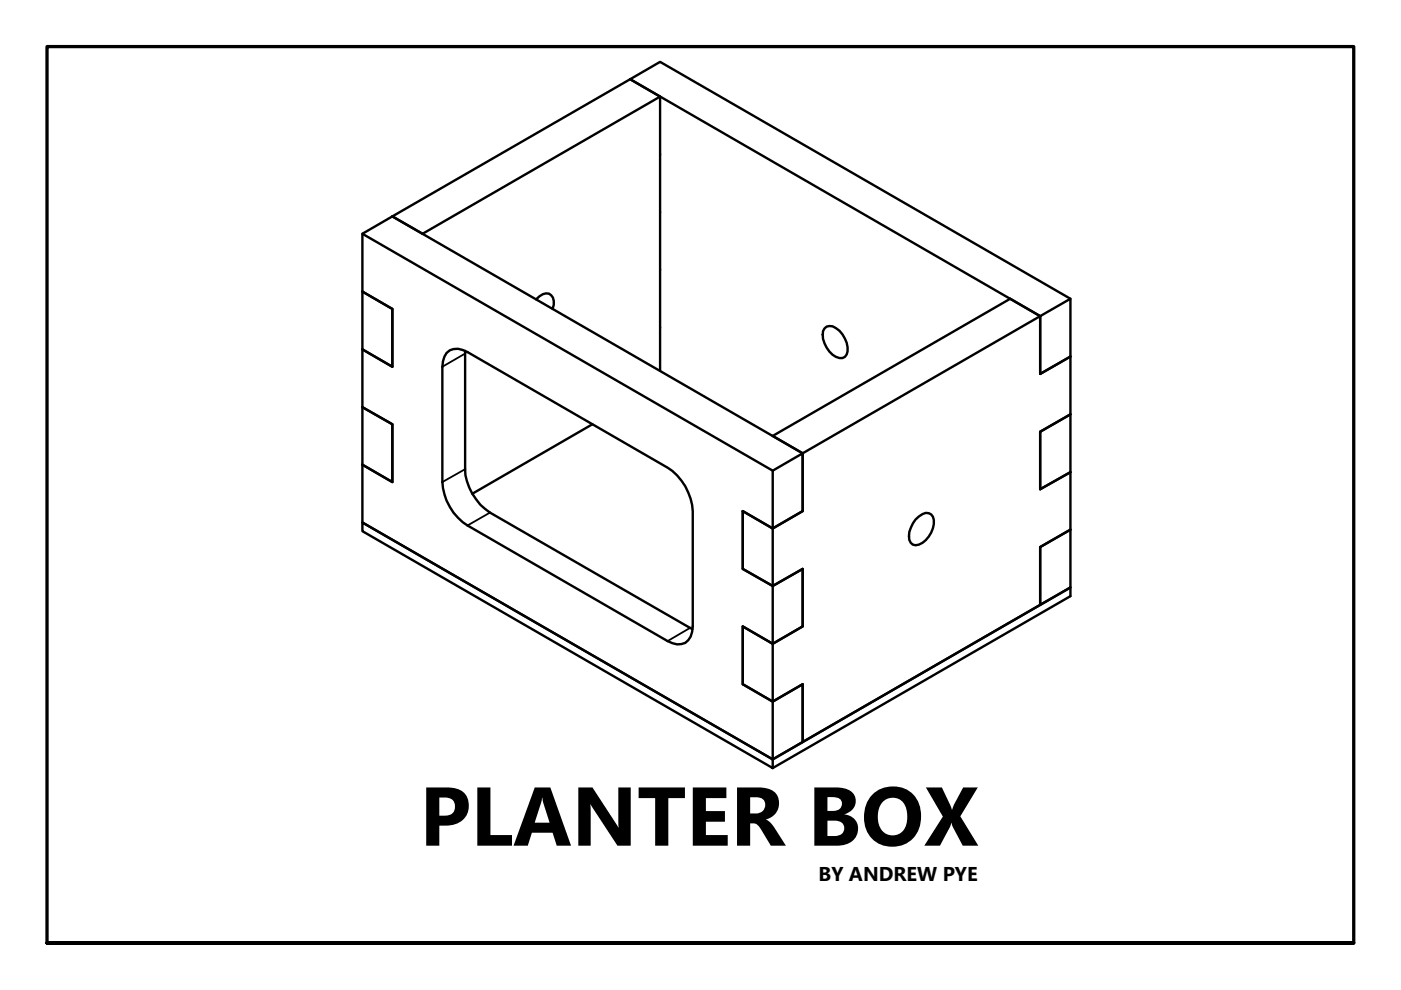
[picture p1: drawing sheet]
<svg xmlns="http://www.w3.org/2000/svg" width="297mm" height="210mm" viewBox="0 0 297 210" stroke-linecap="round" stroke-linejoin="round" font-family="sans-serif">
<defs><g id="words">
<text font-size="17.6" x="89" y="179.3">PLANTER BOX</text>
<text font-size="4.2" x="173.5" y="186.7">BY ANDREW PYE</text>
</g></defs>
<!-- layer: Visible (ISO) -->
<g fill="none" stroke="#000" stroke-width=".51">
<path d="M140 20.5l-50.4 29.1-6.4-3.7M76.8 49.6l87 50.2M83.2 45.9l-6.4 3.7v12.2M83.2 45.9l50.4-29.1 6.4 3.7v58.1M83.2 45.9l87 50.2M76.8 61.8l6.4 3.7v12.3l-6.4-3.7 6.4 3.7v-12.3zM76.8 61.8v49l87 50.2 63.1-36.4v1.8l-63.1 36.4M94.7 74.8a3 3 0 0 1 3.4-.6l1 .4 42.4 24.6a11.8 11.8 0 0 1 5.4 9.2v24.4a4 4 0 0 1-1.6 3.5 3.8 3.8 0 0 1-3.8-.4l-42.4-24.5a11.8 11.8 0 0 1-5.3-9.2v-24.4l.1-1.2 .3-1zM98.6 74.4v25.1a11.8 11.8 0 0 0 5.3 9.2l42.9 24.7M113.7 63.5a2.8 2.8 0 0 1 2.7-1.2 2.29 2.29 0 0 1 .8 3.2M174.8 69.6a1.73 1.73 0 0 1 2.4 0 5.4 5.4 0 0 1 2.3 5.6 1.51 1.51 0 0 1-2.3 .5 5.7 5.7 0 0 1-2.7-5.5zM220.5 67l6.4-3.7v12.3l-6.4 3.7z"/>
<path d="M226.9 75.6l-6.4 3.7v-12.3l-6.3-3.7-50.4 29.1 6.4 3.7M226.9 75.6v36.7M226.9 63.3l-86.9-50.2-6.4 3.7 86.9 50.2-50.3 29.1M76.8 86.3l6.4 3.7v12.2l-6.4-3.7 6.4 3.7v-12.2zM125.6 90l-25.5 14.7M163.8 99.8l6.4-3.7v12.3l-6.4 3.6-6.3-3.6v12.2l6.3 3.6 6.4-3.6v12.2l-6.4 3.7-6.3-3.7v12.3l6.3 3.7 6.4-3.7v12.2l-6.4 3.7zM170.2 96.1v12.3l-6.4 3.6-6.3-3.6M220.5 91.5l6.4-3.6-6.4 3.6v12.2l6.4-3.6-6.4 3.6zM76.8 110.8l87 50.2v1.8l-87-50.2zM157.5 108.4v12.2l6.3 3.6 6.4-3.6v12.2l-6.4 3.7-6.3-3.7v12.3l6.3 3.7 6.4-3.7v12.2l50.3-29.1v-12.2l6.4-3.7M194.1 110.1a3.1 3.1 0 0 1 2.8-1.3 1.88 1.88 0 0 1 1.1 2.3 5.6 5.6 0 0 1-3.2 4.4 1.51 1.51 0 0 1-1.6-.2 1.51 1.51 0 0 1-.5-1.6 6.3 6.3 0 0 1 1.4-3.6zM220.5 116l6.4-3.7v12.3l-6.4 3.6z"/>
</g>
<!-- layer: Visible Narrow (ISO) -->
<path d="M98.6 75l-4.8 2.8M98.6 99.5l-4.8 2.7M103.9 108.7l-4.8 2.7M146.3 133.1l-4.8 2.8" fill="none" stroke="#000" stroke-width=".38"/>
<!-- layer: Border (ISO) -->
<path d="M10 199.9v-190h277v190h-277h277" fill="none" stroke="#000" stroke-width=".7"/>
<use href="#words"/>
</svg>
